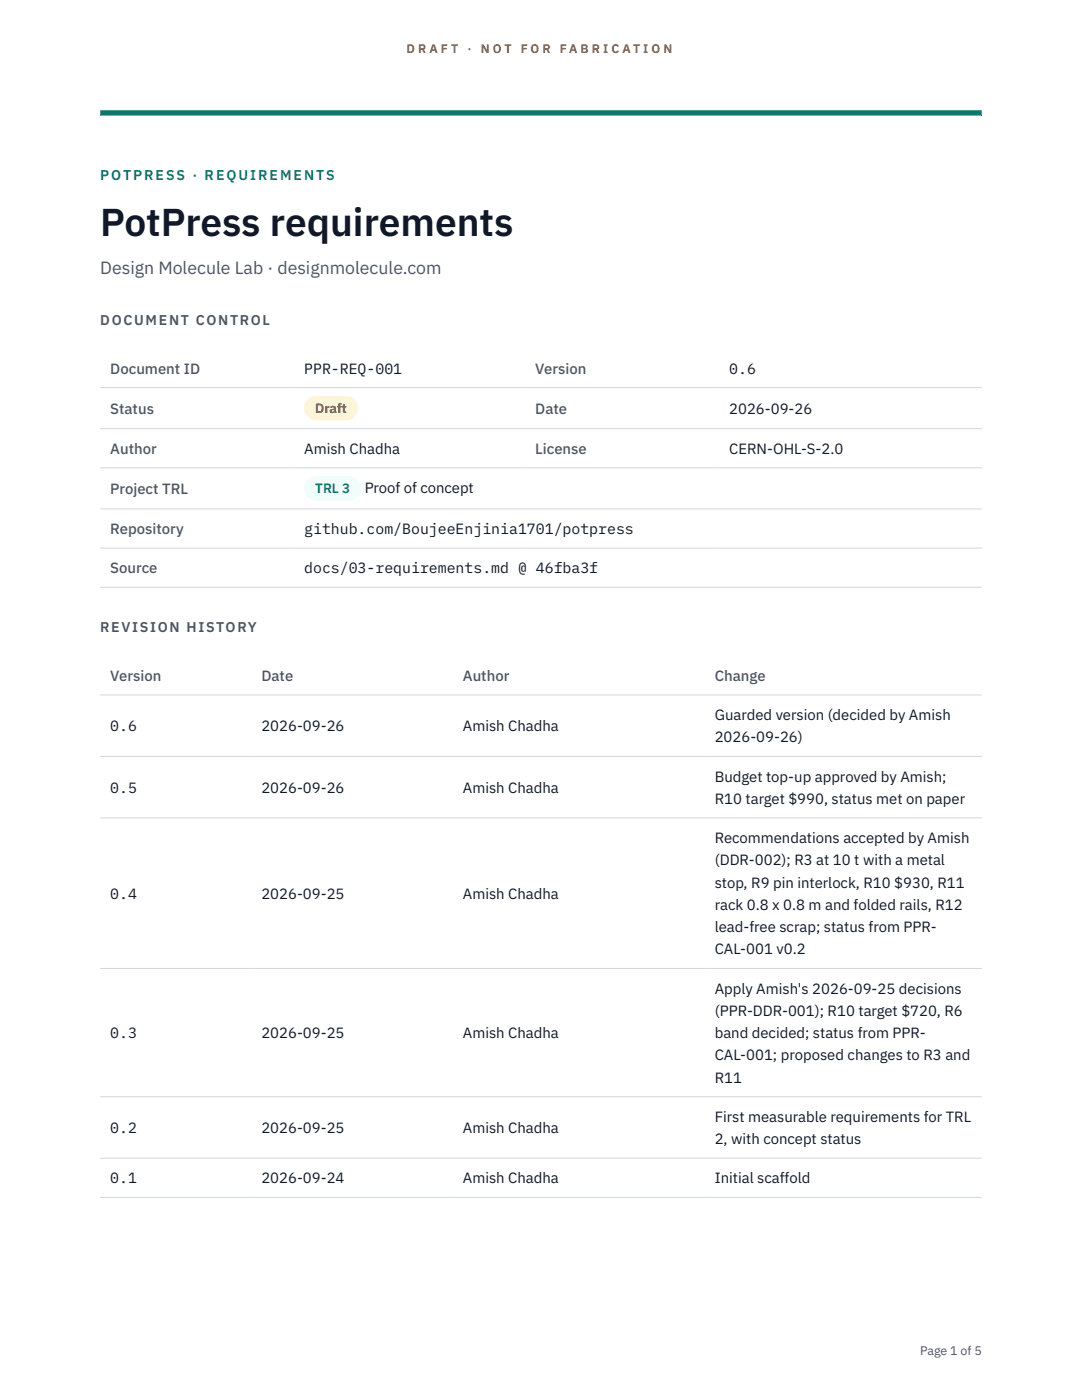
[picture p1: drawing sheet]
<svg xmlns="http://www.w3.org/2000/svg" width="216mm" height="279mm" viewBox="0 0 216 279" stroke-linecap="round" stroke-linejoin="round" font-family="sans-serif">
<defs><g id="words">
<text font-size="7.8" fill="#111827" x="20" y="47.1">PotPress requirements</text>
<text font-size="3.5" fill="#4b5563" x="20" y="54.6">Design Molecule Lab · designmolecule.com</text>
<g font-size="3" fill="#4b5563">
<text x="22" y="74.5">Document ID</text>
<text x="106.8" y="74.5">Version</text>
<text x="22" y="82.6">Status</text>
<text x="106.8" y="82.6">Date</text>
<text x="22" y="90.6">Author</text>
<text x="106.8" y="90.6">License</text>
<text x="22" y="98.6">Project TRL</text>
<text x="22" y="106.6">Repository</text>
<text x="22" y="114.4">Source</text>
<text x="22" y="135.9">Version</text>
<text x="52.2" y="135.9">Date</text>
<text x="92.4" y="135.9">Author</text>
<text x="142.6" y="135.9">Change</text>
</g>
<g font-size="3" fill="#111827">
<text x="60.7" y="74.5">PPR-REQ-001</text>
<text x="145.5" y="74.5">0.6</text>
<text x="145.5" y="82.6">2026-09-26</text>
<text x="60.7" y="90.6">Amish Chadha</text>
<text x="145.5" y="90.6">CERN-OHL-S-2.0</text>
<text x="72.8" y="98.5">Proof of concept</text>
<text x="60.7" y="106.6">github.com/BoujeeEnjinia1701/potpress</text>
<text x="60.7" y="114.4">docs/03-requirements.md @ 46fba3f</text>
<text x="142.6" y="143.7">Guarded version (decided by Amish</text>
<text x="22" y="145.9">0.6</text>
<text x="52.2" y="145.9">2026-09-26</text>
<text x="92.4" y="145.9">Amish Chadha</text>
<text x="142.6" y="148.2">2026-09-26)</text>
<text x="142.6" y="156">Budget top-up approved by Amish;</text>
<text x="22" y="158.2">0.5</text>
<text x="52.2" y="158.2">2026-09-26</text>
<text x="92.4" y="158.2">Amish Chadha</text>
<text x="142.6" y="160.4">R10 target $990, status met on paper</text>
<text x="142.6" y="168.3">Recommendations accepted by Amish</text>
<text x="142.6" y="172.7">(DDR-002); R3 at 10 t with a metal</text>
<text x="22" y="179.4">0.4</text>
<text x="52.2" y="179.4">2026-09-25</text>
<text x="92.4" y="179.4">Amish Chadha</text>
<text x="142.6" y="177.1">stop, R9 pin interlock, R10 $930, R11</text>
<text x="142.6" y="181.6">rack 0.8 x 0.8 m and folded rails, R12</text>
<text x="142.6" y="186">lead-free scrap; status from PPR-</text>
<text x="142.6" y="190.5">CAL-001 v0.2</text>
<text x="142.6" y="198.3">Apply Amish's 2026-09-25 decisions</text>
<text x="142.6" y="202.7">(PPR-DDR-001); R10 target $720, R6</text>
<text x="22" y="207.2">0.3</text>
<text x="52.2" y="207.2">2026-09-25</text>
<text x="92.4" y="207.2">Amish Chadha</text>
<text x="142.6" y="207.2">band decided; status from PPR-</text>
<text x="142.6" y="211.6">CAL-001; proposed changes to R3 and</text>
<text x="142.6" y="216.1">R11</text>
<text x="22" y="226.1">0.2</text>
<text x="52.2" y="226.1">2026-09-25</text>
<text x="92.4" y="226.1">Amish Chadha</text>
<text x="142.6" y="223.9">First measurable requirements for TRL</text>
<text x="142.6" y="228.3">2, with concept status</text>
<text x="22" y="236.2">0.1</text>
<text x="52.2" y="236.2">2026-09-24</text>
<text x="92.4" y="236.2">Amish Chadha</text>
<text x="142.6" y="236.2">Initial scaffold</text>
</g>
<text font-size="2.8" fill="#0f766e" x="20" y="36">POTPRESS · REQUIREMENTS</text>
<g font-size="2.8" fill="#4b5563">
<text x="20" y="64.8">DOCUMENT CONTROL</text>
<text x="20" y="126.2">REVISION HISTORY</text>
</g>
<text font-size="2.7" fill="#92400e" x="62.9" y="82.5">Draft</text>
<text font-size="2.7" fill="#0f766e" x="62.9" y="98.5">TRL 3</text>
<g font-size="2.5" fill="#b45309">
<text x="81.1" y="10.5">D R A F T</text>
<text x="93.3" y="10.5">·</text>
<text x="95.9" y="10.5">N O T</text>
<text x="103.9" y="10.5">F O R</text>
<text x="111.7" y="10.5">F A B R I C A T I O N</text>
</g>
<text font-size="2.5" fill="#4b5563" x="183.6" y="270.3">Page 1 of 5</text>
</g></defs>
<path d="M20 23.1h175.9zM20 22h175.9v1.1h-175.9z" fill-rule="evenodd" fill="#0f766e"/>
<g fill="none" stroke="#d1d5db" stroke-width=".2">
<path d="M20 77.3h175.9M20 85.5h175.9M20 93.4h175.9M20 101.6h175.9M20 109.4h175.9M20 117.2h175.9M20 138.7h175.9M20 151h175.9M20 163.2h175.9M20 193.3h175.9M20 218.9h175.9M20 231.1h175.9"/>
<path d="M20 239h175.9"/>
</g>
<path d="M60.7 79h10.7v4.9h-10.7z" fill="#fef3c7"/>
<path d="M60.7 95.1h11.4v4.8h-11.4z" fill="#f0fdfa"/>
<use href="#words"/>
</svg>
